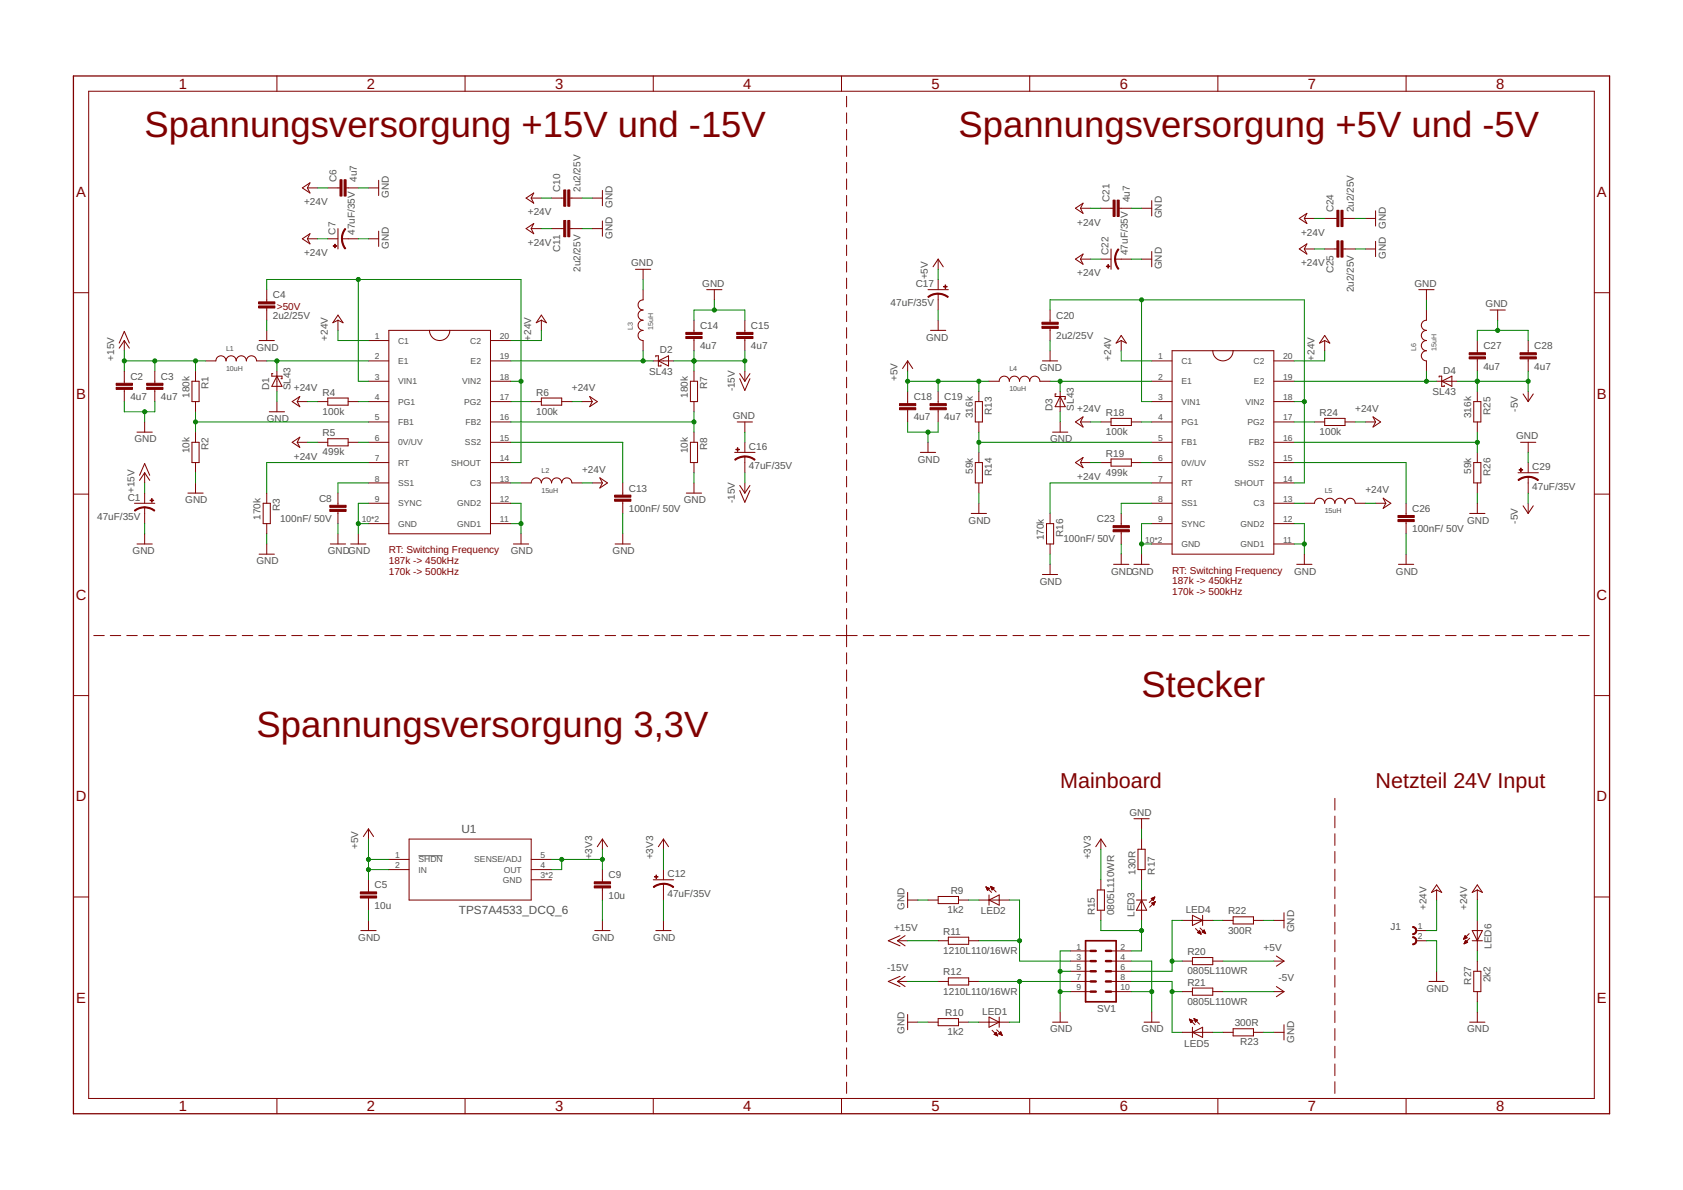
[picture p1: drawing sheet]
<svg xmlns="http://www.w3.org/2000/svg" width="420mm" height="297mm" viewBox="0 0 420 297" stroke-linecap="round" stroke-linejoin="round" font-family="sans-serif">
<defs><g id="words">
<g font-size="9.1" fill="#800000">
<text x="36.1" y="34.2">Spannungsversorgung +15V und -15V</text>
<text x="239.3" y="34.2">Spannungsversorgung +5V und -5V</text>
<text x="285" y="173.9">Stecker</text>
<text x="64" y="184">Spannungsversorgung 3,3V</text>
</g>
<g font-size="5.4" fill="#800000">
<text x="264.7" y="196.7">Mainboard</text>
<text x="343.4" y="196.7">Netzteil 24V Input</text>
</g>
<g font-size="3.7" fill="#800000">
<text x="44.6" y="22.2">1</text>
<text x="91.6" y="22.2">2</text>
<text x="138.6" y="22.2">3</text>
<text x="185.6" y="22.2">4</text>
<text x="232.6" y="22.2">5</text>
<text x="279.5" y="22.2">6</text>
<text x="326.5" y="22.2">7</text>
<text x="373.5" y="22.2">8</text>
<text x="19" y="49.2">A</text>
<text x="398.7" y="49.2">A</text>
<text x="19" y="99.5">B</text>
<text x="398.7" y="99.5">B</text>
<text x="18.9" y="149.8">C</text>
<text x="398.6" y="149.8">C</text>
<text x="18.9" y="200.1">D</text>
<text x="398.6" y="200.1">D</text>
<text x="19" y="250.3">E</text>
<text x="398.7" y="250.3">E</text>
<text x="44.6" y="277.4">1</text>
<text x="91.6" y="277.4">2</text>
<text x="138.6" y="277.4">3</text>
<text x="185.6" y="277.4">4</text>
<text x="232.6" y="277.4">5</text>
<text x="279.5" y="277.4">6</text>
<text x="326.5" y="277.4">7</text>
<text x="373.5" y="277.4">8</text>
</g>
<g font-size="2.9" fill="#505050">
<text x="115.2" y="207.9">U1</text>
<text x="114.6" y="228.3">TPS7A4533_DCQ_6</text>
</g>
<g font-size="2.5" fill="#505050">
<text x="84" y="45.4" transform="rotate(-90 84 45.4)">C6</text>
<text x="89.1" y="45.4" transform="rotate(-90 89.1 45.4)">4u7</text>
<text x="139.9" y="47.9" transform="rotate(-90 139.9 47.9)">C10</text>
<text x="144.9" y="47.9" transform="rotate(-90 144.9 47.9)">2u2/25V</text>
<text x="75.9" y="51.2">+24V</text>
<text x="97.1" y="49.4" transform="rotate(-90 97.1 49.4)">GND</text>
<text x="131.8" y="53.8">+24V</text>
<text x="152.9" y="52" transform="rotate(-90 152.9 52)">GND</text>
<text x="277" y="50.5" transform="rotate(-90 277 50.5)">C21</text>
<text x="282.1" y="50.5" transform="rotate(-90 282.1 50.5)">4u7</text>
<text x="332.9" y="53" transform="rotate(-90 332.9 53)">C24</text>
<text x="337.9" y="53" transform="rotate(-90 337.9 53)">2u2/25V</text>
<text x="83.7" y="58.6" transform="rotate(-90 83.7 58.6)">C7</text>
<text x="88.6" y="58.6" transform="rotate(-90 88.6 58.6)">47uF/35V</text>
<text x="152.9" y="59.6" transform="rotate(-90 152.9 59.6)">GND</text>
<text x="268.9" y="56.3">+24V</text>
<text x="290.1" y="54.5" transform="rotate(-90 290.1 54.5)">GND</text>
<text x="324.8" y="58.8">+24V</text>
<text x="345.9" y="57.1" transform="rotate(-90 345.9 57.1)">GND</text>
<text x="75.9" y="63.9">+24V</text>
<text x="97.1" y="62.1" transform="rotate(-90 97.1 62.1)">GND</text>
<text x="131.8" y="61.4">+24V</text>
<text x="139.9" y="63" transform="rotate(-90 139.9 63)">C11</text>
<text x="276.7" y="63.7" transform="rotate(-90 276.7 63.7)">C22</text>
<text x="281.6" y="63.7" transform="rotate(-90 281.6 63.7)">47uF/35V</text>
<text x="345.9" y="64.7" transform="rotate(-90 345.9 64.7)">GND</text>
<text x="144.9" y="67.9" transform="rotate(-90 144.9 67.9)">2u2/25V</text>
<text x="157.5" y="66.5">GND</text>
<text x="175.3" y="71.5">GND</text>
<text x="228.6" y="71.7">C17</text>
<text x="231.7" y="69.8" transform="rotate(-90 231.7 69.8)">+5V</text>
<text x="268.9" y="69">+24V</text>
<text x="290.1" y="67.2" transform="rotate(-90 290.1 67.2)">GND</text>
<text x="324.8" y="66.5">+24V</text>
<text x="332.9" y="68.2" transform="rotate(-90 332.9 68.2)">C25</text>
<text x="353.1" y="71.5">GND</text>
<text x="68.1" y="74.5">C4</text>
<text x="222.3" y="76.5">47uF/35V</text>
<text x="337.9" y="73" transform="rotate(-90 337.9 73)">2u2/25V</text>
<text x="370.9" y="76.6">GND</text>
<text x="68.1" y="79.5">2u2/25V</text>
<text x="174.8" y="82.1">C14</text>
<text x="187.5" y="82.1">C15</text>
<text x="263.7" y="79.5">C20</text>
<text x="64" y="87.5">GND</text>
<text x="81.8" y="85" transform="rotate(-90 81.8 85)">+24V</text>
<text x="132.6" y="85" transform="rotate(-90 132.6 85)">+24V</text>
<text x="164.7" y="88.2">D2</text>
<text x="174.8" y="87.2">4u7</text>
<text x="187.5" y="87.2">4u7</text>
<text x="231.2" y="85">GND</text>
<text x="263.7" y="84.6">2u2/25V</text>
<text x="370.3" y="87.2">C27</text>
<text x="383" y="87.2">C28</text>
<text x="28.5" y="90.1" transform="rotate(-90 28.5 90.1)">+15V</text>
<text x="32.6" y="94.8">C2</text>
<text x="40.2" y="94.8">C3</text>
<text x="162.1" y="93.5">SL43</text>
<text x="224" y="95.2" transform="rotate(-90 224 95.2)">+5V</text>
<text x="259.6" y="92.6">GND</text>
<text x="277.4" y="90.1" transform="rotate(-90 277.4 90.1)">+24V</text>
<text x="328.2" y="90.1" transform="rotate(-90 328.2 90.1)">+24V</text>
<text x="360.3" y="93.3">D4</text>
<text x="370.3" y="92.2">4u7</text>
<text x="383" y="92.2">4u7</text>
<text x="32.6" y="99.9">4u7</text>
<text x="40.2" y="99.9">4u7</text>
<text x="47.3" y="99.3" transform="rotate(-90 47.3 99.3)">180k</text>
<text x="52.1" y="97.1" transform="rotate(-90 52.1 97.1)">R1</text>
<text x="67.2" y="97.4" transform="rotate(-90 67.2 97.4)">D1</text>
<text x="72.6" y="97.4" transform="rotate(-90 72.6 97.4)">SL43</text>
<text x="73.4" y="97.7">+24V</text>
<text x="80.6" y="98.7">R4</text>
<text x="133.9" y="98.7">R6</text>
<text x="142.8" y="97.7">+24V</text>
<text x="171.7" y="99.3" transform="rotate(-90 171.7 99.3)">180k</text>
<text x="176.5" y="97.1" transform="rotate(-90 176.5 97.1)">R7</text>
<text x="183.4" y="97.7" transform="rotate(-90 183.4 97.7)">-15V</text>
<text x="228.1" y="99.9">C18</text>
<text x="235.7" y="99.9">C19</text>
<text x="357.6" y="98.6">SL43</text>
<text x="66.6" y="105.3">GND</text>
<text x="80.6" y="103.5">100k</text>
<text x="133.9" y="103.5">100k</text>
<text x="182.9" y="104.6">GND</text>
<text x="228.1" y="104.9">4u7</text>
<text x="235.7" y="104.9">4u7</text>
<text x="242.8" y="104.4" transform="rotate(-90 242.8 104.4)">316k</text>
<text x="247.6" y="103.5" transform="rotate(-90 247.6 103.5)">R13</text>
<text x="262.8" y="102.5" transform="rotate(-90 262.8 102.5)">D3</text>
<text x="268.1" y="102.5" transform="rotate(-90 268.1 102.5)">SL43</text>
<text x="268.9" y="102.8">+24V</text>
<text x="276.1" y="103.8">R18</text>
<text x="329.4" y="103.8">R24</text>
<text x="338.3" y="102.8">+24V</text>
<text x="367.3" y="104.4" transform="rotate(-90 367.3 104.4)">316k</text>
<text x="372.1" y="103.5" transform="rotate(-90 372.1 103.5)">R25</text>
<text x="379" y="102.8" transform="rotate(-90 379 102.8)">-5V</text>
<text x="33.6" y="110.4">GND</text>
<text x="47.3" y="113.1" transform="rotate(-90 47.3 113.1)">10k</text>
<text x="52.1" y="112.3" transform="rotate(-90 52.1 112.3)">R2</text>
<text x="80.6" y="113.7">499k</text>
<text x="80.6" y="108.9">R5</text>
<text x="171.7" y="113.1" transform="rotate(-90 171.7 113.1)">10k</text>
<text x="176.5" y="112.3" transform="rotate(-90 176.5 112.3)">R8</text>
<text x="187" y="112.3">C16</text>
<text x="262.1" y="110.4">GND</text>
<text x="276.1" y="108.6">100k</text>
<text x="276.1" y="114">R19</text>
<text x="329.4" y="108.6">100k</text>
<text x="378.5" y="109.6">GND</text>
<text x="73.4" y="114.7">+24V</text>
<text x="145.3" y="118">+24V</text>
<text x="187" y="117.1">47uF/35V</text>
<text x="229.1" y="115.5">GND</text>
<text x="242.8" y="118.2" transform="rotate(-90 242.8 118.2)">59k</text>
<text x="247.6" y="118.8" transform="rotate(-90 247.6 118.8)">R14</text>
<text x="268.9" y="119.8">+24V</text>
<text x="276.1" y="118.8">499k</text>
<text x="367.3" y="118.2" transform="rotate(-90 367.3 118.2)">59k</text>
<text x="372.1" y="118.8" transform="rotate(-90 372.1 118.8)">R26</text>
<text x="382.5" y="117.4">C29</text>
<text x="31.9" y="125">C1</text>
<text x="33.6" y="123.1" transform="rotate(-90 33.6 123.1)">+15V</text>
<text x="46.3" y="125.6">GND</text>
<text x="79.6" y="125.3">C8</text>
<text x="157" y="122.7">C13</text>
<text x="170.7" y="125.6">GND</text>
<text x="183.4" y="125.6" transform="rotate(-90 183.4 125.6)">-15V</text>
<text x="340.9" y="123.1">+24V</text>
<text x="382.5" y="122.2">47uF/35V</text>
<text x="24.3" y="129.8">47uF/35V</text>
<text x="65.1" y="129.8" transform="rotate(-90 65.1 129.8)">170k</text>
<text x="69.9" y="127.6" transform="rotate(-90 69.9 127.6)">R3</text>
<text x="69.9" y="130.3">100nF/ 50V</text>
<text x="157" y="127.8">100nF/ 50V</text>
<text x="241.8" y="130.7">GND</text>
<text x="273.8" y="130.3">C23</text>
<text x="352.6" y="127.8">C26</text>
<text x="366.3" y="130.7">GND</text>
<text x="379" y="130.7" transform="rotate(-90 379 130.7)">-5V</text>
<text x="260.6" y="134.9" transform="rotate(-90 260.6 134.9)">170k</text>
<text x="265.4" y="134" transform="rotate(-90 265.4 134)">R16</text>
<text x="265.5" y="135.4">100nF/ 50V</text>
<text x="352.6" y="132.9">100nF/ 50V</text>
<text x="33.1" y="138.3">GND</text>
<text x="64" y="140.9">GND</text>
<text x="81.8" y="138.3">GNDGND</text>
<text x="127.5" y="138.3">GND</text>
<text x="152.9" y="138.3">GND</text>
<text x="277.4" y="143.4">GNDGND</text>
<text x="323.1" y="143.4">GND</text>
<text x="348.5" y="143.4">GND</text>
<text x="259.6" y="145.9">GND</text>
<text x="282" y="203.6">GND</text>
<text x="89.4" y="212" transform="rotate(-90 89.4 212)">+5V</text>
<text x="147.9" y="214.5" transform="rotate(-90 147.9 214.5)">+3V3</text>
<text x="163.1" y="214.5" transform="rotate(-90 163.1 214.5)">+3V3</text>
<text x="272.3" y="214.5" transform="rotate(-90 272.3 214.5)">+3V3</text>
<text x="93.5" y="221.8">C5</text>
<text x="151.9" y="219.2">C9</text>
<text x="166.6" y="219">C12</text>
<text x="283.5" y="218.3" transform="rotate(-90 283.5 218.3)">130R</text>
<text x="288.3" y="218.3" transform="rotate(-90 288.3 218.3)">R17</text>
<text x="93.5" y="226.8">10u</text>
<text x="151.9" y="224.3">10u</text>
<text x="166.6" y="223.8">47uF/35V</text>
<text x="225.8" y="227.2" transform="rotate(-90 225.8 227.2)">GND</text>
<text x="236.5" y="228">1k2</text>
<text x="237.4" y="223.2">R9</text>
<text x="296" y="228">LED4</text>
<text x="356.1" y="227.2" transform="rotate(-90 356.1 227.2)">+24V</text>
<text x="366.3" y="227.2" transform="rotate(-90 366.3 227.2)">+24V</text>
<text x="223.2" y="232.3">+15V</text>
<text x="235.5" y="233.3">R11</text>
<text x="244.9" y="228.2">LED2</text>
<text x="273.3" y="228.5" transform="rotate(-90 273.3 228.5)">R15</text>
<text x="278.1" y="228.5" transform="rotate(-90 278.1 228.5)">0805L110WR</text>
<text x="283.2" y="228.9" transform="rotate(-90 283.2 228.9)">LED3</text>
<text x="306.6" y="233.1">300R</text>
<text x="306.6" y="228.3">R22</text>
<text x="323.1" y="232.8" transform="rotate(-90 323.1 232.8)">GND</text>
<text x="347.1" y="232.1">J1</text>
<text x="89.4" y="234.8">GND</text>
<text x="147.9" y="234.8">GND</text>
<text x="163.1" y="234.8">GND</text>
<text x="235.5" y="238.1">1210L110/16WR</text>
<text x="296.4" y="238.4">R20</text>
<text x="315.5" y="237.4">+5V</text>
<text x="372.4" y="236.9" transform="rotate(-90 372.4 236.9)">LED6</text>
<text x="221.5" y="242.4">-15V</text>
<text x="235.5" y="243.5">R12</text>
<text x="296.4" y="243.2">0805L110WR</text>
<text x="319.2" y="245">-5V</text>
<text x="367.3" y="245.8" transform="rotate(-90 367.3 245.8)">R27</text>
<text x="372.1" y="245.2" transform="rotate(-90 372.1 245.2)">2k2</text>
<text x="235.5" y="248.3">1210L110/16WR</text>
<text x="296.4" y="250.8">0805L110WR</text>
<text x="296.4" y="246">R21</text>
<text x="356.1" y="247.5">GND</text>
<text x="236" y="253.6">R10</text>
<text x="245.2" y="253.4">LED1</text>
<text x="262.1" y="257.7">GND</text>
<text x="273.9" y="252.6">SV1</text>
<text x="285" y="257.7">GND</text>
<text x="308.2" y="256.2">300R</text>
<text x="366.3" y="257.7">GND</text>
<text x="225.8" y="258.2" transform="rotate(-90 225.8 258.2)">GND</text>
<text x="236.5" y="258.4">1k2</text>
<text x="295.7" y="261.2">LED5</text>
<text x="309.6" y="261">R23</text>
<text x="323.1" y="260.2" transform="rotate(-90 323.1 260.2)">GND</text>
</g>
<g font-size="2.5" fill="#800000">
<text x="69.1" y="77.4">&gt;50V</text>
<text x="97.1" y="138.1">RT: Switching Frequency</text>
<text x="97.1" y="140.7">187k -&gt; 450kHz</text>
<text x="97.1" y="143.4">170k -&gt; 500kHz</text>
<text x="292.6" y="143.2">RT: Switching Frequency</text>
<text x="292.6" y="145.8">187k -&gt; 450kHz</text>
<text x="292.6" y="148.5">170k -&gt; 500kHz</text>
</g>
<g font-size="2.1" fill="#505050">
<text x="93.5" y="84.6">1</text>
<text x="93.5" y="89.7">2</text>
<text x="99.4" y="85.8">C1</text>
<text x="117.4" y="85.8">C2</text>
<text x="124.8" y="89.7">19</text>
<text x="124.8" y="84.6">20</text>
<text x="289.1" y="89.7">1</text>
<text x="320.3" y="89.7">20</text>
<text x="93.5" y="94.8">3</text>
<text x="99.4" y="90.8">E1</text>
<text x="99.4" y="95.9">VIN1</text>
<text x="115.4" y="95.9">VIN2</text>
<text x="117.5" y="90.8">E2</text>
<text x="124.8" y="94.8">18</text>
<text x="289.1" y="94.8">2</text>
<text x="295" y="90.8">C1</text>
<text x="295" y="95.9">E1</text>
<text x="312.9" y="90.8">C2</text>
<text x="313.1" y="95.9">E2</text>
<text x="320.3" y="94.8">19</text>
<text x="93.5" y="99.9">4</text>
<text x="99.4" y="101">PG1</text>
<text x="115.8" y="101">PG2</text>
<text x="124.8" y="99.9">17</text>
<text x="289.1" y="99.9">3</text>
<text x="295" y="101">VIN1</text>
<text x="310.9" y="101">VIN2</text>
<text x="320.3" y="99.9">18</text>
<text x="93.5" y="105">5</text>
<text x="99.4" y="106.1">FB1</text>
<text x="116.2" y="106.1">FB2</text>
<text x="124.8" y="105">16</text>
<text x="289.1" y="105">4</text>
<text x="295" y="106.1">PG1</text>
<text x="311.4" y="106.1">PG2</text>
<text x="320.3" y="105">17</text>
<text x="93.5" y="110">6</text>
<text x="99.4" y="111.2">0V/UV</text>
<text x="116.1" y="111.2">SS2</text>
<text x="124.8" y="110">15</text>
<text x="289.1" y="110">5</text>
<text x="295" y="111.2">FB1</text>
<text x="311.8" y="111.2">FB2</text>
<text x="320.3" y="110">16</text>
<text x="93.5" y="115.1">7</text>
<text x="99.4" y="116.2">RT</text>
<text x="112.6" y="116.2">SHOUT</text>
<text x="124.8" y="115.1">14</text>
<text x="289.1" y="115.1">6</text>
<text x="295" y="116.2">0V/UV</text>
<text x="311.6" y="116.2">SS2</text>
<text x="320.3" y="115.1">15</text>
<text x="93.5" y="120.2">8</text>
<text x="93.5" y="125.3">9</text>
<text x="99.4" y="121.3">SS1</text>
<text x="117.4" y="121.3">C3</text>
<text x="124.8" y="125.3">12</text>
<text x="124.8" y="120.2">13</text>
<text x="289.1" y="120.2">7</text>
<text x="289.1" y="125.3">8</text>
<text x="295" y="121.3">RT</text>
<text x="308.2" y="121.3">SHOUT</text>
<text x="320.3" y="125.3">13</text>
<text x="320.3" y="120.2">14</text>
<text x="90.3" y="130.4">10*2</text>
<text x="99.4" y="126.4">SYNC</text>
<text x="99.4" y="131.5">GND</text>
<text x="114.2" y="131.5">GND1</text>
<text x="114.2" y="126.4">GND2</text>
<text x="124.8" y="130.4">11</text>
<text x="289.1" y="130.4">9</text>
<text x="295" y="126.4">SS1</text>
<text x="295" y="131.5">SYNC</text>
<text x="309.7" y="131.5">GND2</text>
<text x="312.9" y="126.4">C3</text>
<text x="320.3" y="130.4">12</text>
<text x="285.9" y="135.4">10*2</text>
<text x="295" y="136.6">GND</text>
<text x="309.7" y="136.6">GND1</text>
<text x="320.3" y="135.4">11</text>
<text x="98.6" y="214.2">1</text>
<text x="104.5" y="215.3">SHDN</text>
<text x="118.4" y="215.3">SENSE/ADJ</text>
<text x="135" y="214.2">5</text>
<text x="98.6" y="216.7">2</text>
<text x="104.5" y="217.8">IN</text>
<text x="125.5" y="220.4">GND</text>
<text x="125.8" y="217.8">OUT</text>
<text x="135" y="219.2">3*2</text>
<text x="135" y="216.7">4</text>
<text x="353.9" y="231.9">1</text>
<text x="268.8" y="237">1</text>
<text x="268.8" y="239.6">3</text>
<text x="279.7" y="237">2</text>
<text x="279.7" y="239.6">4</text>
<text x="353.9" y="234.5">2</text>
<text x="268.8" y="242.1">5</text>
<text x="268.8" y="244.6">7</text>
<text x="279.7" y="242.1">6</text>
<text x="279.7" y="244.6">8</text>
<text x="268.8" y="247.2">9</text>
<text x="279.7" y="247.2">10</text>
</g>
<g font-size="1.8" fill="#505050">
<text x="158" y="82.5" transform="rotate(-90 158 82.5)">L3</text>
<text x="163.1" y="82.5" transform="rotate(-90 163.1 82.5)">15uH</text>
<text x="56.4" y="87.5">L1</text>
<text x="353.6" y="87.5" transform="rotate(-90 353.6 87.5)">L6</text>
<text x="358.6" y="87.5" transform="rotate(-90 358.6 87.5)">15uH</text>
<text x="56.4" y="92.6">10uH</text>
<text x="252" y="92.6">L4</text>
<text x="252" y="97.7">10uH</text>
<text x="135.2" y="118">L2</text>
<text x="135.2" y="123.1">15uH</text>
<text x="330.7" y="123.1">L5</text>
<text x="330.7" y="128.2">15uH</text>
</g>
</g></defs>
<path d="M104.5 213.6h6" fill="none" stroke="#505050" stroke-width=".25"/>
<path d="M18.3 19h383.5v259h-383.5z" fill="none" stroke="#800000" stroke-width=".32"/>
<g fill="none" stroke="#800000" stroke-width=".25">
<path d="M69.1 19v3.8M116.1 19v3.8M163.1 19v3.8M210.1 19v3.8M257.1 19v3.8M304 19v3.8M351 19v3.8M22.1 22.8h375.9v251.4h-375.9zM211.3 24v2.7M211.3 28.2v2.6M211.3 32.3v2.6M211.3 36.4v2.7"/>
<path d="M75.5 46.9l1.9-1.3-.6 1.3 .6 1.3zM75.5 59.6l1.9-1.3-.6 1.3 .6 1.3zM76.8 46.9h2.5M76.8 59.6h2.5M81.8 46.9h3.1M81.8 59.6h2.6M84.4 57.1v5M85.4 59.6h4.1M86.4 46.9h3.1M92 46.9h2.5M92 59.6h2.5M94.5 45v3.8"/>
<path d="M94.5 57.7v3.8M131.3 57.1l1.9-1.3-.6 1.3 .6 1.2zM131.3 49.4l1.9-1.2-.6 1.2 .6 1.3zM132.6 57.1h2.5M132.6 49.4h2.5M137.7 57.1h3M137.7 49.4h3M142.3 57.1h3M142.3 49.4h3M147.8 57.1h2.6M147.8 49.4h2.6M150.4 47.5v3.9"/>
<path d="M150.4 55.2v3.8M211.3 40.6v2.6M211.3 44.7v2.6M211.3 48.8v2.6M211.3 52.9v2.6M211.3 57v2.7M268.5 52l1.9-1.3-.7 1.3 .7 1.3zM269.7 52h2.6M274.8 52h3.1M279.4 52h3M285 52h2.5M287.5 50.1v3.8"/>
<path d="M324.4 54.5l1.9-1.2-.7 1.2 .7 1.3zM325.6 54.5h2.6M330.7 54.5h3.1M335.3 54.5h3M340.9 54.5h2.5M343.4 52.6v3.8M18.3 73.1h3.8M66.6 72.3v3.1M66.6 76.9v3M84.4 79.9v2.6M84.4 78.7l1.2 1.9-1.2-.7-1.3 .7zM135.1 78.7l1.3 1.9-1.3-.7-1.2 .7z"/>
<path d="M135.1 79.9v2.6M158.6 67.2h3.9M160.5 72.3v2.5a1.27 1.27 0 0 0-1.2 1.3 1.27 1.27 0 0 0 1.2 1.3 1.27 1.27 0 0 0-1.2 1.3 1.27 1.27 0 0 0 1.2 1.2 1.27 1.27 0 0 0-1.2 1.3 1.27 1.27 0 0 0 1.2 1.3 1.27 1.27 0 0 0-1.2 1.2 1.27 1.27 0 0 0 1.2 1.3v2.5M160.5 67.2v2.6M173.2 79.9v3.1M176.4 72.3h3.8M178.3 72.3v2.5M185.9 79.9v3.1M211.3 61.2v2.6M211.3 65.3v2.6M211.3 69.4v2.6M211.3 73.5v2.7"/>
<path d="M211.3 77.7v2.6M231.7 72.3h5M234.2 64.7l1.3 1.9M234.2 64.7l-1.3 1.9M234.2 64.7v2.5M234.2 69.8v2.5M234.2 73.3v4.1M234.2 79.9v2.6M262.1 77.4v3M268.5 64.7l1.9-1.3-.7 1.3 .7 1.3zM269.7 64.7h2.6M274.8 64.7h2.6"/>
<path d="M277.4 62.1v5.1M278.4 64.7h4M285 64.7h2.5M287.5 62.8v3.8M324.4 62.1l1.9-1.2-.7 1.2 .7 1.3zM325.6 62.1h2.6M330.7 62.1h3.1M335.3 62.1h3M340.9 62.1h2.5M343.4 60.2v3.9M354.2 72.3h3.8M356.1 77.4v2.5a1.27 1.27 0 0 0-1.3 1.3 1.27 1.27 0 0 0 1.3 1.3 1.27 1.27 0 0 0-1.3 1.2 1.27 1.27 0 0 0 1.3 1.3 1.27 1.27 0 0 0-1.3 1.3 1.27 1.27 0 0 0 1.3 1.2 1.27 1.27 0 0 0-1.3 1.3 1.27 1.27 0 0 0 1.3 1.3v2.5"/>
<path d="M356.1 72.3v2.5M372 77.4h3.8M373.9 77.4v2.5M398 73.1h3.8M29.8 85.6l1.2-2.9 1.3 2.9M31 85l1.3 1.9M31 85l-1.2 1.9M31 85v2.5M31 92.6v3.1M31 97.2v3M38.7 92.6v3.1M38.7 97.2v3"/>
<path d="M47.9 95.2h1.8v5h-1.8zM48.8 92.6v2.6M51.4 90.1h2.5a1.27 1.27 0 0 1 1.3-1.3 1.27 1.27 0 0 1 1.2 1.3 1.27 1.27 0 0 1 1.3-1.3 1.27 1.27 0 0 1 1.3 1.3 1.27 1.27 0 0 1 1.2-1.3 1.27 1.27 0 0 1 1.3 1.3 1.27 1.27 0 0 1 1.3-1.3 1.27 1.27 0 0 1 1.3 1.3h2.5M64.7 85h3.8M66.6 82.5v2.5M68.1 93.3h-.2v.6h2.5v.6h-.3M69.1 92.6v5.1M69.1 93.9l1.3 2.5h-2.5zM81.8 99.4h5.1v1.7h-5.1zM92 85h5.1M92 90.1h5.1M92 95.2h5.1"/>
<path d="M97.1 82.5h25.3v50.7h-25.3zM107.2 82.5a2.54 2.54 0 0 0 2.5 2.5 2.54 2.54 0 0 0 2.6-2.5M122.4 85h5.1M122.4 90.1h5.1M122.4 95.2h5.1M135.1 99.4h5.1v1.7h-5.1zM147.2 99l1.9 1.2-1.9 1.3 .6-1.3zM163.1 90.1h5.1M163.7 89.1v-.3h.7v2.6h.6v-.3M164.4 90.1l2.5-1.3v2.6zM172.4 95.2h1.7v5h-1.7zM173.2 84.5v3"/>
<path d="M173.2 92.6v2.6M184.7 93.3l1.2 1.9M184.7 94.5l1.2 3 1.3-3M185.9 84.5v3M185.9 92.6v2.6M187.2 93.3l-1.3 1.9M211.3 81.8v2.6M211.3 85.9v2.6M211.3 90v2.7M211.3 94.2v2.6M211.3 98.3v2.6M226.6 90.1v2.5"/>
<path d="M226.6 97.7v3.1M226.6 90.1l1.3 1.9M226.6 90.1l-1.3 1.9M232.3 82.5h3.8M234.2 97.7v3.1M244.4 97.7v2.5M246.9 95.2h2.5a1.27 1.27 0 0 1 1.3-1.3 1.27 1.27 0 0 1 1.3 1.3 1.27 1.27 0 0 1 1.3-1.3 1.27 1.27 0 0 1 1.2 1.3 1.27 1.27 0 0 1 1.3-1.3 1.27 1.27 0 0 1 1.3 1.3 1.27 1.27 0 0 1 1.2-1.3 1.27 1.27 0 0 1 1.3 1.3h2.5M260.2 90.1h3.8M262.1 82v3M262.1 87.5v2.6M263.7 98.3h-.3v.7h2.5v.6h-.2M264.7 97.7v5.1"/>
<path d="M264.7 99l1.2 2.5h-2.5zM279.9 85v2.5M279.9 83.7l1.3 1.9-1.3-.6-1.3 .6zM287.5 90.1h5.1M287.5 95.2h5.1M292.6 87.5h25.4v50.8h-25.4zM302.8 87.5a2.54 2.54 0 0 0 2.5 2.6 2.54 2.54 0 0 0 2.5-2.6M318 90.1h5.1M318 95.2h5.1M330.7 83.7l1.3 1.9-1.3-.6-1.3 .6zM330.7 85v2.5M358.6 95.2h5.1"/>
<path d="M359.3 94.1v-.2h.6v2.5h.7v-.2M359.9 95.2l2.6-1.3v2.5zM368.8 85v3.1M368.8 89.6v3M368.8 97.7v2.5M380.2 98.3l1.3 1.9M381.5 85v3.1M381.5 89.6v3M381.5 97.7v2.5M382.8 98.3l-1.3 1.9M34.2 107.9h3.8M34.8 118.6l1.3-2.9 1.3 2.9"/>
<path d="M36.1 105.3v2.6M36.1 118v2.5M36.1 118l1.3 1.9M36.1 118l-1.3 1.9M47.9 110.4h1.8v5.1h-1.8zM48.8 100.2v2.6M48.8 107.9v2.5M48.8 115.5v2.5M67.2 102.8h3.8M69.1 100.2v2.6M72.9 110.4l1.9-1.3-.6 1.3 .6 1.3zM72.9 100.2l1.9-1.2-.6 1.2 .6 1.3z"/>
<path d="M74.2 100.2h2.6M74.2 110.4h2.6M79.3 100.2h2.5M79.3 110.4h2.5M81.8 109.5h5.1v1.8h-5.1zM86.9 100.2h2.6M86.9 110.4h2.6M92 100.2h5.1M92 105.3h5.1M92 110.4h5.1M92 115.5h5.1M122.4 100.2h5.1"/>
<path d="M122.4 105.3h5.1M122.4 110.4h5.1M122.4 115.5h5.1M132.6 100.2h2.5M140.2 100.2h2.6M145.3 100.2h2.5M149.8 119.3l1.9 1.2-1.9 1.3 .6-1.3zM172.4 110.4h1.7v5.1h-1.7zM173.2 100.2v2.6M173.2 107.9v2.5M173.2 115.5v2.5M183.4 112.9h5.1"/>
<path d="M184 105.3h3.9M185.9 105.3v2.6M185.9 110.4v2.5M185.9 113.9v4.1M211.3 102.4v2.6M211.3 106.5v2.7M211.3 110.7v2.6M211.3 114.8v2.6M211.3 118.9v2.6M226.6 102.3v3M229.8 112.9h3.8M231.7 110.4v2.5"/>
<path d="M234.2 102.3v3M243.5 100.2h1.8v5.1h-1.8zM243.5 115.5h1.8v5h-1.8zM244.4 105.3v2.6M244.4 112.9v2.6M262.8 107.9h3.8M264.7 105.3v2.6M268.5 115.5l1.9-1.3-.7 1.3 .7 1.2zM268.5 105.3l1.9-1.2-.7 1.2 .7 1.3zM269.7 105.3h2.6M269.7 115.5h2.6M274.8 105.3h2.6"/>
<path d="M274.8 115.5h2.6M277.4 114.6h5v1.8h-5zM277.4 104.4h5v1.8h-5zM282.4 105.3h2.6M282.4 115.5h2.6M287.5 100.2h5.1M287.5 105.3h5.1M287.5 110.4h5.1M287.5 115.5h5.1M318 100.2h5.1M318 105.3h5.1M318 110.4h5.1"/>
<path d="M318 115.5h5.1M328.2 105.3h2.5M330.7 104.4h5.1v1.8h-5.1zM335.8 105.3h2.5M340.9 105.3h2.5M342.8 104.1l1.9 1.2-1.9 1.3 .6-1.3zM367.9 100.2h1.8v5.1h-1.8zM367.9 115.5h1.8v5h-1.8zM368.8 105.3v2.6M368.8 112.9v2.6M379 118h5M379.6 110.4h3.8"/>
<path d="M381.5 110.4v2.5M381.5 115.5v2.5M381.5 119v4.1M18.3 123.3h3.8M33.6 125.6h5.1M34.2 135.8h3.8M36.1 123.1v2.5M36.1 126.6v4.1M36.1 133.2v2.6M46.9 123.1h3.8M48.8 120.5v2.6M64.7 138.3h3.8"/>
<path d="M65.7 125.6h1.8v5.1h-1.8zM66.6 123.1v2.5M66.6 130.7v2.5M66.6 135.8v2.5M82.5 135.8h3.8M84.4 123.1v3M84.4 127.7v3M84.4 133.2v2.6M87.5 135.8h3.9M89.5 133.2v2.6M92 120.5h5.1M92 125.6h5.1"/>
<path d="M92 130.7h5.1M122.4 120.5h5.1M122.4 125.6h5.1M122.4 130.7h5.1M128.2 135.8h3.8M130.1 120.5h2.5a1.27 1.27 0 0 1 1.3-1.2 1.27 1.27 0 0 1 1.2 1.2 1.27 1.27 0 0 1 1.3-1.2 1.27 1.27 0 0 1 1.3 1.2 1.27 1.27 0 0 1 1.3-1.2 1.27 1.27 0 0 1 1.2 1.2 1.27 1.27 0 0 1 1.3-1.2 1.27 1.27 0 0 1 1.3 1.2h2.5M130.1 133.2v2.6M147.8 120.5h2.6M153.6 135.8h3.8M155.5 120.5v3.1M155.5 125.1v3.1M155.5 133.2v2.6"/>
<path d="M171.3 123.1h3.9M173.2 120.5v2.6M184.7 121.2l1.2 1.9M184.7 122.4l1.2 3 1.3-3M185.9 120.5v2.6M187.2 121.2l-1.3 1.9M211.3 123v2.6M211.3 127.1v2.7M211.3 131.3v2.6M211.3 135.4v2.6M211.3 139.5v2.7M242.5 128.2h3.8"/>
<path d="M244.4 120.5v2.6M244.4 125.6v2.6M261.3 130.7h1.7v5.1h-1.7zM262.1 128.2v2.5M262.1 135.8v2.5M279.9 128.2v3M279.9 132.7v3.1M279.9 138.3v2.6M285 138.3v2.6M287.5 120.5h5.1M287.5 125.6h5.1M287.5 130.7h5.1"/>
<path d="M287.5 135.8h5.1M318 120.5h5.1M318 125.6h5.1M318 130.7h5.1M318 135.8h5.1M325.6 125.6h2.6a1.27 1.27 0 0 1 1.2-1.2 1.27 1.27 0 0 1 1.3 1.2 1.27 1.27 0 0 1 1.3-1.2 1.27 1.27 0 0 1 1.2 1.2 1.27 1.27 0 0 1 1.3-1.2 1.27 1.27 0 0 1 1.3 1.2 1.27 1.27 0 0 1 1.3-1.2 1.27 1.27 0 0 1 1.2 1.2h2.6M325.6 138.3v2.6M343.4 125.6h2.5M345.3 124.4l1.9 1.2-1.9 1.3 .6-1.3zM351 125.6v3.1M351 130.2v3M351 138.3v2.6"/>
<path d="M366.9 128.2h3.8M368.8 120.5v2.6M368.8 125.6v2.6M380.2 126.3l1.3 1.9M381.5 125.6v2.6M382.8 126.3l-1.3 1.9M398 123.3h3.8M23.4 158.6h2.6M27.5 158.6h2.6M31.6 158.6h2.7M35.8 158.6h2.6M39.9 158.6h2.6"/>
<path d="M44 158.6h2.6M48.1 158.6h2.6M52.2 158.6h2.7M56.3 158.6h2.7M60.5 158.6h2.6M64.6 158.6h2.6M68.7 158.6h2.6M72.8 158.6h2.6M76.9 158.6h2.7M81.1 158.6h2.6M85.2 158.6h2.6M89.3 158.6h2.6"/>
<path d="M93.4 158.6h2.6M97.5 158.6h2.7M101.7 158.6h2.6M105.8 158.6h2.6M109.9 158.6h2.6M114 158.6h2.6M118.1 158.6h2.7M122.2 158.6h2.7M126.4 158.6h2.6M130.5 158.6h2.6M134.6 158.6h2.6M138.7 158.6h2.6"/>
<path d="M142.8 158.6h2.7M147 158.6h2.6M151.1 158.6h2.6M155.2 158.6h2.6M159.3 158.6h2.6M163.4 158.6h2.7M167.6 158.6h2.6M171.7 158.6h2.6M175.8 158.6h2.6M179.9 158.6h2.6M184 158.6h2.6M188.1 158.6h2.7"/>
<path d="M192.3 158.6h2.6M196.4 158.6h2.6M200.5 158.6h2.6M204.6 158.6h2.6M208.7 158.6h5.3M211.3 143.7v2.6M211.3 147.8v2.6M211.3 151.9v2.6M211.3 156v5.4M215.5 158.6h2.6M219.6 158.6h2.7M223.8 158.6h2.7"/>
<path d="M228 158.6h2.6M232.1 158.6h2.7M236.3 158.6h2.6M240.4 158.6h2.7M244.6 158.6h2.6M248.7 158.6h2.7M252.9 158.6h2.6M257 158.6h2.7M260.2 143.4h3.8M261.2 158.6h2.6M262.1 140.9v2.5M265.3 158.6h2.7"/>
<path d="M269.5 158.6h2.6M273.6 158.6h2.7M277.8 158.6h2.7M278 140.9h3.8M281.9 158.6h2.7M283.1 140.9h3.8M286.1 158.6h2.7M290.3 158.6h2.6M294.4 158.6h2.7M298.6 158.6h2.6M302.7 158.6h2.7M306.9 158.6h2.6"/>
<path d="M311 158.6h2.7M315.2 158.6h2.6M319.3 158.6h2.7M323.5 158.6h2.6M323.7 140.9h3.8M327.6 158.6h2.7M331.8 158.6h2.6M335.9 158.6h2.7M340.1 158.6h2.7M344.3 158.6h2.6M348.4 158.6h2.6M349.1 140.9h3.8"/>
<path d="M352.6 158.6h2.6M356.7 158.6h2.7M360.9 158.6h2.6M365 158.6h2.7M369.2 158.6h2.6M373.3 158.6h2.7M377.5 158.6h2.6M381.6 158.6h2.7M385.8 158.6h2.6M389.9 158.6h2.7M394.1 158.6h2.6M18.3 173.6h3.8"/>
<path d="M211.3 162.9v2.8M211.3 167.2v2.8M211.3 171.5v2.8M211.3 175.8v2.8M398 173.6h3.8M211.3 180.1v2.8M211.3 184.4v2.8M211.3 188.7v2.8M211.3 193v2.7M211.3 197.2v2.8M333.2 199.3v2.9M92 206.9l1.3 1.9"/>
<path d="M92 206.9l-1.3 1.9M92 206.9v2.5M92 219.6v3.1M97.1 214.5h5M97.1 217.1h5M102.1 209.4h30.5v15.3h-30.5zM132.6 214.5h5.1M132.6 217.1h5.1M132.6 219.6h5.1M150.4 209.4l1.3 1.9M150.4 209.4l-1.3 1.9M150.4 209.4v2.6"/>
<path d="M150.4 217.1v3M163.1 219.6h5.1M165.6 209.4v2.6M165.6 217.1v2.5M165.6 209.4l1.3 1.9M165.6 209.4l-1.2 1.9M211.3 201.5v2.8M211.3 205.8v2.8M211.3 210.1v2.8M211.3 214.4v2.8M211.3 218.7v2.8M274.8 209.4l1.3 1.9"/>
<path d="M274.8 209.4l-1.2 1.9M274.8 209.4v2.6M274.8 219.6v2.5M283.1 204.4h3.8M284.1 212h1.8v5.1h-1.8zM285 204.4v2.5M285 209.4v2.6M285 217.1v2.5M333.2 203.7v2.9M333.2 208.1v2.9M333.2 212.5v3M333.2 217v2.9"/>
<path d="M18.3 223.9h3.8M90.1 232.3h3.8M92 224.2v3M92 229.7v2.6M148.5 232.3h3.8M150.4 221.6v3.1M150.4 229.7v2.6M163.7 232.3h3.8M165.6 220.6v4.1M165.6 229.7v2.6M211.3 223v2.8M211.3 227.2v2.8"/>
<path d="M211.3 231.5v2.8M211.3 235.8v2.8M224 234.8l2 1.3M224 234.8h2.6M224.7 233.6l-2.9 1.2 2.9 1.3M226 233.6l-2 1.2M226.6 222.8v3.8M226.6 224.7h2.5M231.7 224.7h2.5M234.2 223.8h5.1v1.8h-5.1zM234.2 234.8h2.5M236.7 233.9h5.1v1.8h-5.1z"/>
<path d="M239.3 224.7h2.5M241.8 234.8h2.6M244.4 224.7h7.6M246.1 221.4l1.4 1.4M246.1 221.4l.9 .4-.5 .5zM246.2 221.4h.1M246.2 221.6h.3M246.3 221.7h.5M246.3 221.8h.7M246.4 221.9h.5M246.4 222h.3M246.5 222.1h.1"/>
<path d="M246.9 224.7l2.5-1.3v2.5zM246.9 223.4v2.5M247.3 221.3l1.4 1.4M247.3 221.3l.9 .3-.5 .5zM247.3 221.3h.1M247.4 221.4h.3M247.4 221.6h.6M247.5 221.7h.6M247.5 221.8h.5M247.6 221.9h.3M247.6 222h.2M267.2 237.4h5.1"/>
<path d="M267.2 239.9h5.1M273.9 222.1h1.8v5.1h-1.8zM274.8 227.2v2.5M277.4 237.4h5M277.4 239.9h5M283.7 224.7h2.6M285 222.1v7.6M285 224.7l1.3 2.5h-2.6zM287.4 224.3l.9-.4-.4 .9zM287.4 224.3h.7M287.5 225.4l.9-.4-.4 .9zM287.6 224.5h.5"/>
<path d="M287.6 225.4h.7M287.6 224.2h.6M287.6 225.5h.6M287.7 224.6h.3M287.8 225.7h.4M287.8 224.7h.2M287.9 225.8h.2M287.9 225.3h.4M287.9 224.1h.3M288 225.9h.1M288.2 225.2h.2M288.2 224h.1"/>
<path d="M288.3 223.9l-1.4 1.4M288.4 225l-1.4 1.4M295.1 239.9h2.6M295.1 229.7h7.7M297.7 228.5l2.5 1.2-2.5 1.3zM297.7 239h5.1v1.8h-5.1zM298.4 231.8l1.4 1.4M299 232.8l.5-.5 .3 .9zM299 232.8h.7M299.1 232.6h.5M299.2 232.9h.5M299.2 232.5h.4"/>
<path d="M299.4 232.4h.1M299.5 233h.3M299.6 231.6l1.4 1.4M299.7 233.1h.1M300.1 232.6h.7M300.2 228.5v2.5M300.2 232.5h.6M300.3 232.8h.6M300.4 232.4h.3M300.5 232.3h.2M300.6 232.9h.3M300.6 232.2l-.5 .5 .9 .3"/>
<path d="M300.6 232.2l.4 .8M300.6 232.2h.1M300.9 233h.1M302.8 239.9h2.5M305.3 229.7h2.5M307.8 228.9h5.1v1.7h-5.1zM312.9 229.7h2.6M318 239.9h2.5M318 229.7h2.5M318.6 238.6l1.9 1.3M320.5 239.9l-1.9 1.3M320.5 227.8v3.8"/>
<path d="M333.2 221.4v2.9M333.2 225.8v2.9M333.2 230.2v3M333.2 234.6v3M333.2 239.1v2.9M353.6 232.3h2.5M353.6 234.8h2.5M358.6 222.1v2.6M358.6 220.9l1.3 1.9-1.3-.7-1.2 .7zM365.4 234.3h.2M365.5 234.2h.4M365.5 234.1h.7"/>
<path d="M365.5 235.5h.1M365.6 234h.6M365.6 235.4h.3M365.6 233.8h.5M365.6 235.3h.6M365.7 233.7h.2M365.7 235.2h.7M365.7 233.6h.1M365.7 235.1h.5M365.8 233.6l.5 .5-.9 .3zM365.8 234.9h.3M365.8 234.8h.2"/>
<path d="M365.9 234.7l.5 .5-.9 .4zM366.8 233l-1.4 1.4M366.9 234.2l-1.4 1.4M367.5 232.3h2.6l-1.3 2.5zM367.5 234.8h2.6M368.8 222.1v2.6M368.8 229.7v7.7M368.8 239.9v2.5M368.8 220.9l1.3 1.9-1.3-.7-1.3 .7zM398 223.9h3.8M211.3 240.1v2.8M211.3 244.4v2.8"/>
<path d="M211.3 248.7v2.8M211.3 253v2.8M211.3 257.3v2.8M224 245h2.6M224 245l2 1.3M224.7 243.7l-2.9 1.3 2.9 1.3M226 243.7l-2 1.3M226.6 253.2v3.8M226.6 255.1h2.5M231.7 255.1h2.5M234.2 254.3h5.1v1.7h-5.1zM234.2 245h2.5"/>
<path d="M236.7 244.1h5.1v1.8h-5.1zM239.3 255.1h2.5M241.8 245h2.6M244.4 255.1h7.6M246.9 253.9l2.5 1.2-2.5 1.3zM247.7 257.2l1.4 1.4M248.2 258.2h.7M248.3 258.1h.6M248.4 258h.4M248.5 257.9h.3M248.5 258.3h.5M248.6 257.7h.1"/>
<path d="M248.7 257.7l.4 .9-.9-.4zM248.8 258.5h.2M248.8 257l1.4 1.4M249.4 258.1h.7M249.4 258h.6M249.4 253.9v2.5M249.5 257.9h.5M249.6 257.7h.3M249.7 258.2h.4M249.8 257.6h.1M249.8 257.6l.4 .8-.9-.3zM250 258.3h.1"/>
<path d="M262.8 255.1h3.8M264.7 252.6v2.5M267.2 242.4h5.1M267.2 245h5.1M267.2 247.5h5.1M277.4 242.4h5M277.4 245h5M277.4 247.5h5M285.6 255.1h3.8M287.5 252.6v2.5M295.1 247.5h2.6M295.1 257.7h7.7"/>
<path d="M296.9 254.4l1.4 1.4M296.9 254.4l.9 .4-.5 .5zM297 254.5h.2M297 254.6h.4M297.1 254.7h.6M297.1 254.8h.7M297.2 255h.4M297.2 255.1h.3M297.3 255.2h.1M297.7 257.7l2.5-1.3v2.6zM297.7 246.6h5.1v1.8h-5.1zM297.7 256.4v2.6"/>
<path d="M298.1 254.3l1.4 1.4M298.1 254.3l.9 .3-.6 .5zM298.1 254.4h.2M298.2 254.5h.4M298.2 254.6h.7M298.3 254.7h.6M298.3 254.8h.5M298.4 255h.2M298.4 255.1h.1M302.8 247.5h2.5M305.3 257.7h2.5M307.8 256.8h5.1v1.8h-5.1z"/>
<path d="M312.9 257.7h2.6M318 247.5h2.5M318 257.7h2.5M318.6 246.3l1.9 1.2M320.5 247.5l-1.9 1.3M320.5 255.8v3.8M333.2 243.5v2.9M333.2 247.9v2.9M333.2 252.3v2.9M333.2 256.8v2.9M356.7 245h3.9M358.6 242.4v2.6"/>
<path d="M366.9 255.1h3.8M367.9 242.4h1.8v5.1h-1.8zM368.8 247.5v2.6M368.8 252.6v2.5M69.1 274.2v3.8M116.1 274.2v3.8M163.1 274.2v3.8M210.1 274.2v3.8M211.3 261.6v2.8M211.3 265.9v2.7M211.3 270.1v2.8M257.1 274.2v3.8"/>
<path d="M304 274.2v3.8M333.2 261.2v2.9M333.2 265.6v2.9M333.2 270v2.9M351 274.2v3.8"/>
</g>
<g fill="#800000" stroke="#800000" stroke-width=".25">
<path d="M33.5 127.4l1.3-.7 1.3-.2v.3l-1 .1-1.4 .7z" fill-rule="evenodd"/>
<path d="M36.1 126.5l1.3 .2 1.3 .7-.2 .2-.9-.5-1.5-.3z" fill-rule="evenodd"/>
<path d="M185.9 113.8l1.4 .2 1.2 .7-.1 .2-.9-.5-1.6-.3z" fill-rule="evenodd"/>
<path d="M183.4 114.7l1.2-.7 1.3-.2v.3l-1 .1-1.3 .7z" fill-rule="evenodd"/>
<path d="M86.1 57l.2 .2-.7 1.4-.1 1h-.3l.2-1.3z" fill-rule="evenodd"/>
<path d="M85.3 59.6h.2l.1 1 .7 1.4-.2 .1-.6-1.1z" fill-rule="evenodd"/>
<path d="M231.6 74.1l1.2-.7 1.4-.2v.2l-1.5 .3-.9 .6z" fill-rule="evenodd"/>
<path d="M234.2 73.2l1.3 .2 1.2 .6-.1 .3-1.4-.7-1-.2z" fill-rule="evenodd"/>
<path d="M381.5 118.9l1.4 .2 1.2 .7-.2 .2-1.4-.7-1-.2z" fill-rule="evenodd"/>
<path d="M379 119.8l1.2-.7 1.3-.2v.2l-1.5 .3-.9 .6z" fill-rule="evenodd"/>
<path d="M279.1 62.1l.2 .2-.7 1.3-.1 1.1h-.2l.2-1.4z" fill-rule="evenodd"/>
<path d="M278.3 64.7h.2l.3 1.5 .5 .9-.2 .1-.6-1.2z" fill-rule="evenodd"/>
<path d="M352.7 231.3a1.02 1.02 0 0 1 1 1 1.02 1.02 0 0 1-1 1v-.3a.76 .76 0 0 0 .7-.7 .76 .76 0 0 0-.7-.8z" fill-rule="evenodd"/>
<path d="M352.7 233.8a1.02 1.02 0 0 1 1 1 1.02 1.02 0 0 1-1 1v-.2a.76 .76 0 0 0 .7-.8 .76 .76 0 0 0-.7-.7z" fill-rule="evenodd"/>
<path d="M165.6 220.5l1.4 .2 1.2 .6-.2 .3-1.3-.7-1.1-.2z" fill-rule="evenodd"/>
<path d="M163.1 221.3l1.2-.6 1.3-.2v.2l-1 .2-1.4 .7z" fill-rule="evenodd"/>
</g>
<g fill="#800000" stroke="#800000" stroke-width=".25">
<path d="M37.5 124.8h.9v.2h-.9z"/>
<path d="M37.8 124.5h.2v.8h-.2z"/>
<path d="M183.7 112.1h.9v.2h-.9z"/>
<path d="M184.1 111.8h.1v.8h-.1z"/>
<path d="M64.6 76.4h4v.5h-4z"/>
<path d="M64.6 75.4h4v.5h-4z"/>
<path d="M141.8 55h.5v4.1h-.5z"/>
<path d="M140.7 55h.5v4.1h-.5z"/>
<path d="M141.8 47.4h.5v4.1h-.5z"/>
<path d="M140.7 47.4h.5v4.1h-.5z"/>
<path d="M82.3 127.1h4.1v.6h-4.1z"/>
<path d="M82.3 126.1h4.1v.5h-4.1z"/>
<path d="M153.4 124.6h4.1v.5h-4.1z"/>
<path d="M153.4 123.6h4.1v.5h-4.1z"/>
<path d="M83.6 61h.1v.8h-.1z"/>
<path d="M83.2 61.3h.9v.2h-.9z"/>
<path d="M85.9 44.9h.5v4h-.5z"/>
<path d="M84.9 44.9h.5v4h-.5z"/>
<path d="M29 96.7h4.1v.5h-4.1z"/>
<path d="M29 95.7h4.1v.5h-4.1z"/>
<path d="M36.6 96.7h4.1v.5h-4.1z"/>
<path d="M36.6 95.7h4.1v.5h-4.1z"/>
<path d="M171.2 84h4.1v.5h-4.1z"/>
<path d="M171.2 83h4.1v.5h-4.1z"/>
<path d="M183.9 84h4.1v.5h-4.1z"/>
<path d="M183.9 83h4.1v.5h-4.1z"/>
<path d="M235.6 71.5h.9v.1h-.9z"/>
<path d="M235.9 71.1h.2v.9h-.2z"/>
<path d="M379.2 117.2h.9v.1h-.9z"/>
<path d="M379.6 116.8h.2v.9h-.2z"/>
<path d="M260.1 81.4h4.1v.6h-4.1z"/>
<path d="M260.1 80.4h4.1v.5h-4.1z"/>
<path d="M334.8 60.1h.5v4.1h-.5z"/>
<path d="M333.8 60.1h.5v4.1h-.5z"/>
<path d="M334.8 52.5h.5v4.1h-.5z"/>
<path d="M333.8 52.5h.5v4.1h-.5z"/>
<path d="M277.9 132.2h4v.5h-4z"/>
<path d="M277.9 131.2h4v.5h-4z"/>
<path d="M349 129.7h4.1v.5h-4.1z"/>
<path d="M349 128.7h4.1v.5h-4.1z"/>
<path d="M276.6 66h.1v.9h-.1z"/>
<path d="M276.2 66.4h.9v.1h-.9z"/>
<path d="M278.9 50h.5v4h-.5z"/>
<path d="M277.9 50h.5v4h-.5z"/>
<path d="M224.6 101.8h4v.5h-4z"/>
<path d="M224.6 100.8h4v.5h-4z"/>
<path d="M232.2 101.8h4v.5h-4z"/>
<path d="M232.2 100.8h4v.5h-4z"/>
<path d="M366.8 89.1h4v.5h-4z"/>
<path d="M366.8 88.1h4v.5h-4z"/>
<path d="M379.5 89.1h4v.5h-4z"/>
<path d="M379.5 88.1h4v.5h-4z"/>
<path d="M148.4 221.1h4v.5h-4z"/>
<path d="M148.4 220.1h4v.5h-4z"/>
<path d="M90 223.6h4v.6h-4z"/>
<path d="M90 222.6h4v.5h-4z"/>
<path d="M163.4 218.8h.9v.1h-.9z"/>
<path d="M163.8 218.4h.1v.9h-.1z"/>
</g>
<path d="M271 234.8h7.6v15.3h-7.6z" fill="none" stroke="#800000" stroke-width=".42"/>
<path d="M272.3 239.9h1.3M272.3 237.4h1.3M276.1 239.9h1.3M276.1 237.4h1.3M272.3 247.5h1.3M272.3 245h1.3M272.3 242.4h1.3M276.1 247.5h1.3M276.1 245h1.3M276.1 242.4h1.3" fill="none" stroke="#800000" stroke-width=".61"/>
<g fill="none" stroke="#008000" stroke-width=".25">
<path d="M79.3 46.9h2.5M79.3 59.6h2.5M89.5 46.9h2.5M89.5 59.6h2.5M135.1 57.1h2.6M135.1 49.4h2.6M145.3 57.1h2.5M145.3 49.4h2.5M272.3 52h2.5M282.4 52h2.6M328.2 54.5h2.5M338.3 54.5h2.6"/>
<path d="M66.6 72.3v-2.5h63.5v45.7h-2.6M66.6 79.9v2.6M89.5 69.8v25.4h2.5M160.5 69.8v2.5M173.2 79.9v-2.5h12.7v2.5M178.3 74.8v2.6M234.2 67.2v2.6M234.2 77.4v2.5M262.1 77.4v-2.6h63.5v45.7h-2.5M272.3 64.7h2.5M282.4 64.7h2.6M285 74.8v25.4h2.5"/>
<path d="M328.2 62.1h2.5M338.3 62.1h2.6M356.1 74.8v2.6M373.9 79.9v2.6M31 87.5v5.1M31 90.1h20.4M38.7 90.1v2.5M48.8 90.1v2.5M66.6 90.1h25.4M69.1 90.1v2.5M69.1 97.7v2.5M84.4 82.5v2.5h7.6"/>
<path d="M127.5 95.2h2.6M127.5 90.1h35.6M135.1 82.5v2.5h-7.6M160.5 87.5v2.6M168.2 90.1h17.7M173.2 87.5v5.1M185.9 87.5v5.1M226.6 95.2h20.3M226.6 92.6v5.1M234.2 95.2v2.5M244.4 95.2v2.5M262.1 95.2h25.4"/>
<path d="M262.1 85v2.5M264.7 95.2v2.5M279.9 87.5v2.6h7.6M323.1 95.2h35.5M330.7 87.5v2.6h-7.6M356.1 92.6v2.6M363.7 95.2h17.8M368.8 85v-2.5h12.7v2.5M368.8 92.6v5.1M381.5 92.6v5.1M31 100.2v2.6h7.7v-2.6M36.1 102.8v2.5"/>
<path d="M48.8 102.8v5.1M48.8 118v2.5M48.8 105.3h43.2M76.8 110.4h2.5M76.8 100.2h2.5M89.5 110.4h2.5M89.5 100.2h2.5M92 115.5h-25.4v7.6M127.5 110.4h28v10.1M127.5 100.2h5.1M127.5 105.3h45.7M142.8 100.2h2.5"/>
<path d="M173.2 102.8v5.1M173.2 118v2.5M185.9 107.9v2.5M185.9 118v2.5M226.6 105.3v2.6h7.6v-2.6M231.7 107.9v2.5M244.4 107.9v5M244.4 110.4h43.1M264.7 102.8v2.5M272.3 115.5h2.5M272.3 105.3h2.5M285 115.5h2.5"/>
<path d="M285 105.3h2.5M323.1 115.5h27.9v10.1M323.1 110.4h45.7M323.1 100.2h2.5M323.1 105.3h5.1M338.3 105.3h2.6M368.8 107.9v5M381.5 112.9v2.6M36.1 120.5v2.6M36.1 130.7v2.5M66.6 133.2v2.6M84.4 130.7v2.5"/>
<path d="M89.5 130.7h2.5M92 125.6h-2.5v7.6M92 120.5h-7.6v2.6M127.5 125.6h2.6v7.6M127.5 130.7h2.6M127.5 120.5h2.6M145.3 120.5h2.5M155.5 128.2v5M244.4 123.1v2.5M262.1 138.3v2.6M279.9 135.8v2.5M285 135.8h2.5"/>
<path d="M287.5 130.7h-2.5v7.6M287.5 125.6h-7.6v2.6M287.5 120.5h-25.4v7.7M323.1 130.7h2.5v7.6M323.1 125.6h2.5M323.1 135.8h2.5M340.9 125.6h2.5M351 133.2v5.1M368.8 123.1v2.5M381.5 123.1v2.5M92 209.4v10.2M92 217.1h5.1"/>
<path d="M92 214.5h5.1M137.7 214.5h12.7M140.2 214.5v2.6h-2.5M150.4 212v5.1M165.6 212v5.1M274.8 212v7.6M285 206.9v2.5M285 219.6v2.5M92 227.2v2.5M150.4 224.7v5M165.6 224.7v5M226.6 234.8h7.6"/>
<path d="M229.1 224.7h2.6M241.8 224.7h2.6M244.4 234.8h10.1M252 224.7h2.5v15.2h12.7M267.2 237.4h-2.5v15.2M274.8 229.7v2.6h10.2M282.4 239.9h5.1v12.7M285 229.7v7.7h-2.6M292.6 239.9h2.5M295.1 229.7h-2.5v12.7h-10.2M302.8 229.7h2.5M305.3 239.9h12.7"/>
<path d="M315.5 229.7h2.5M356.1 234.8h2.5v7.6M358.6 224.7v7.6h-2.5M368.8 224.7v5M368.8 237.4v2.5M226.6 245h7.6M229.1 255.1h2.6M241.8 255.1h2.6M244.4 245h22.8M254.5 245v10.1h-2.5M264.7 247.5h2.5M264.7 242.4h2.5"/>
<path d="M282.4 247.5h5.1M282.4 245h10.2v12.7h2.5M292.6 247.5h2.5M302.8 257.7h2.5M305.3 247.5h12.7M315.5 257.7h2.5M368.8 250.1v2.5"/>
</g>
<g fill="#008000" stroke="#008000" stroke-width=".25">
<circle cx="130.1" cy="95.2" r=".51"/>
<circle cx="89.5" cy="69.8" r=".51"/>
<circle cx="89.5" cy="130.7" r=".51"/>
<circle cx="130.1" cy="130.7" r=".51"/>
<circle cx="178.3" cy="77.4" r=".51"/>
<circle cx="36.1" cy="102.8" r=".51"/>
<circle cx="285" cy="135.8" r=".51"/>
<circle cx="325.6" cy="135.8" r=".51"/>
<circle cx="373.9" cy="82.5" r=".51"/>
<circle cx="231.7" cy="107.9" r=".51"/>
<circle cx="287.5" cy="247.5" r=".51"/>
<circle cx="264.7" cy="242.4" r=".51"/>
<circle cx="264.7" cy="247.5" r=".51"/>
<circle cx="173.2" cy="105.3" r=".51"/>
<circle cx="48.8" cy="105.3" r=".51"/>
<circle cx="31" cy="90.1" r=".51"/>
<circle cx="38.7" cy="90.1" r=".51"/>
<circle cx="48.8" cy="90.1" r=".51"/>
<circle cx="69.1" cy="90.1" r=".51"/>
<circle cx="173.2" cy="90.1" r=".51"/>
<circle cx="185.9" cy="90.1" r=".51"/>
<circle cx="325.6" cy="100.2" r=".51"/>
<circle cx="285" cy="74.8" r=".51"/>
<circle cx="368.8" cy="110.4" r=".51"/>
<circle cx="244.4" cy="110.4" r=".51"/>
<circle cx="264.7" cy="95.2" r=".51"/>
<circle cx="226.6" cy="95.2" r=".51"/>
<circle cx="234.2" cy="95.2" r=".51"/>
<circle cx="244.4" cy="95.2" r=".51"/>
<circle cx="92" cy="214.5" r=".51"/>
<circle cx="92" cy="217.1" r=".51"/>
<circle cx="368.8" cy="95.2" r=".51"/>
<circle cx="381.5" cy="95.2" r=".51"/>
<circle cx="140.2" cy="214.5" r=".51"/>
<circle cx="150.4" cy="214.5" r=".51"/>
<circle cx="160.5" cy="90.1" r=".51"/>
<circle cx="356.1" cy="95.2" r=".51"/>
<circle cx="285" cy="232.3" r=".51"/>
<circle cx="292.6" cy="239.9" r=".51"/>
<circle cx="254.5" cy="245" r=".51"/>
<circle cx="254.5" cy="234.8" r=".51"/>
<circle cx="292.6" cy="247.5" r=".51"/>
</g>
<use href="#words"/>
</svg>
